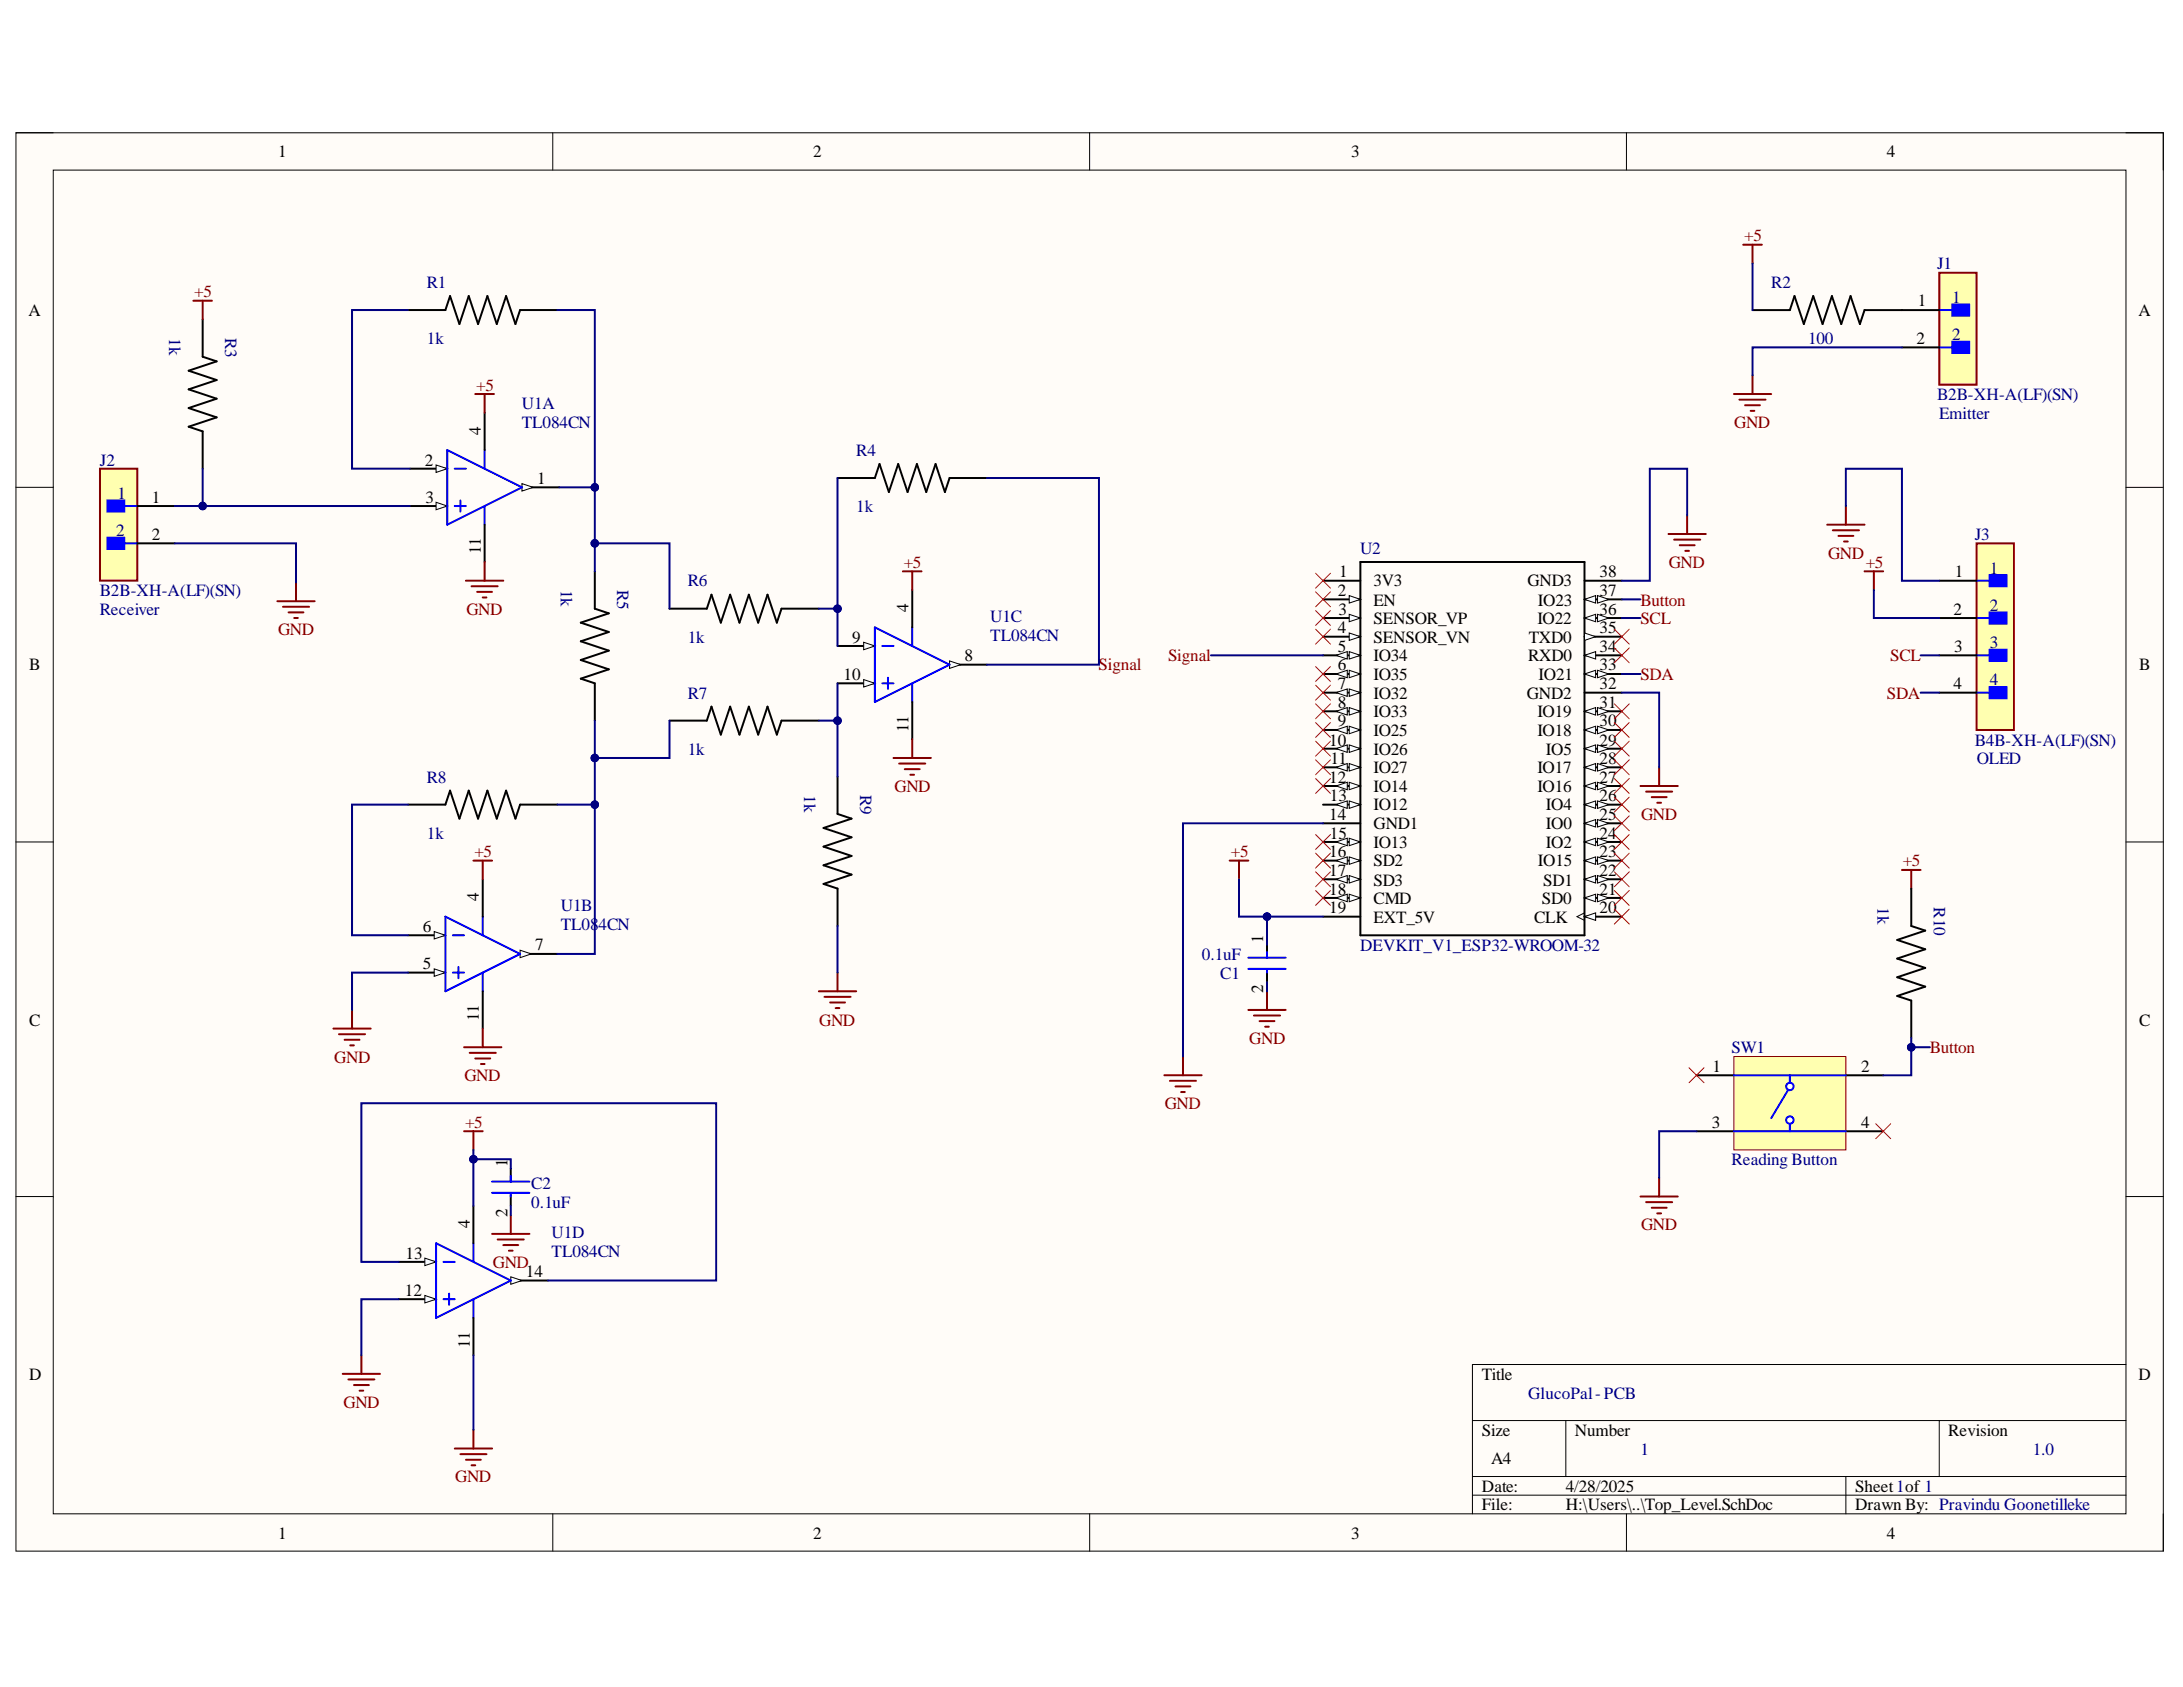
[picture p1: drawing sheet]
<svg xmlns="http://www.w3.org/2000/svg" width="279mm" height="216mm" viewBox="0 0 279 216" stroke-linecap="round" stroke-linejoin="round" font-family="sans-serif">
<defs><g id="words">
<g font-size="2.2">
<text x="35.6" y="20.1">1</text>
<text x="104.1" y="20.1">2</text>
<text x="172.9" y="20.1">3</text>
<text x="241.5" y="20.1">4</text>
<text x="3.6" y="40.4">A</text>
<text x="245.5" y="39.2">1</text>
<text x="273.7" y="40.4">A</text>
<text x="245.3" y="44">2</text>
<text x="54.4" y="59.6">2</text>
<text x="61.6" y="55.7" transform="rotate(-90 61.6 55.7)">4</text>
<text x="19.4" y="64.3">1</text>
<text x="54.5" y="64.3">3</text>
<text x="68.7" y="62">1</text>
<text x="19.4" y="69.1">2</text>
<text x="61.6" y="70.9" transform="rotate(-90 61.6 70.9)">11</text>
<text x="171.2" y="76.2">2</text>
<text x="171.4" y="73.9">1</text>
<text x="175.8" y="77.5">EN</text>
<text x="175.8" y="75">3V3</text>
<text x="195.5" y="75">GND3</text>
<text x="196.8" y="77.5">IO23</text>
<text x="204.7" y="76.2">37</text>
<text x="204.7" y="73.9">38</text>
<text x="250.2" y="73.9">1</text>
<text x="109.1" y="82.2">9</text>
<text x="116.3" y="78.3" transform="rotate(-90 116.3 78.3)">4</text>
<text x="171.2" y="83.4">5</text>
<text x="171.2" y="81">4</text>
<text x="171.3" y="78.7">3</text>
<text x="175.8" y="82.2">SENSOR_VN</text>
<text x="175.8" y="79.9">SENSOR_VP</text>
<text x="195.7" y="82.2">TXD0</text>
<text x="196.8" y="79.9">IO22</text>
<text x="204.7" y="83.4">34</text>
<text x="204.7" y="81">35</text>
<text x="204.7" y="78.7">36</text>
<text x="250" y="78.7">2</text>
<text x="250.1" y="83.4">3</text>
<text x="3.7" y="85.8">B</text>
<text x="108" y="87">10</text>
<text x="123.5" y="84.6">8</text>
<text x="171.2" y="88.2">7</text>
<text x="171.2" y="85.8">6</text>
<text x="175.8" y="89.4">IO32</text>
<text x="175.8" y="87">IO35</text>
<text x="175.8" y="84.6">IO34</text>
<text x="195.4" y="89.4">GND2</text>
<text x="195.6" y="84.6">RXD0</text>
<text x="196.9" y="87">IO21</text>
<text x="204.7" y="88.2">32</text>
<text x="204.7" y="85.8">33</text>
<text x="250" y="88.2">4</text>
<text x="273.8" y="85.8">B</text>
<text x="116.3" y="93.6" transform="rotate(-90 116.3 93.6)">11</text>
<text x="170.1" y="95.4">10</text>
<text x="171.2" y="93">9</text>
<text x="171.2" y="90.6">8</text>
<text x="175.8" y="94.1">IO25</text>
<text x="175.8" y="91.8">IO33</text>
<text x="196.8" y="94.1">IO18</text>
<text x="196.8" y="91.8">IO19</text>
<text x="204.7" y="95.4">29</text>
<text x="204.7" y="93">30</text>
<text x="204.7" y="90.6">31</text>
<text x="170.1" y="100.1">12</text>
<text x="170.3" y="97.8">11</text>
<text x="175.8" y="101.3">IO14</text>
<text x="175.8" y="99">IO27</text>
<text x="175.8" y="96.6">IO26</text>
<text x="196.8" y="101.3">IO16</text>
<text x="196.8" y="99">IO17</text>
<text x="197.9" y="96.6">IO5</text>
<text x="204.7" y="100.1">27</text>
<text x="204.7" y="97.8">28</text>
<text x="170.1" y="105">14</text>
<text x="170.2" y="107.3">15</text>
<text x="170.2" y="102.5">13</text>
<text x="175.8" y="106.1">GND1</text>
<text x="175.8" y="103.7">IO12</text>
<text x="197.9" y="106.1">IO0</text>
<text x="197.9" y="103.7">IO4</text>
<text x="204.7" y="107.3">24</text>
<text x="204.7" y="105">25</text>
<text x="204.7" y="102.5">26</text>
<text x="170.1" y="112.1">17</text>
<text x="170.1" y="109.7">16</text>
<text x="175.8" y="113.3">SD3</text>
<text x="175.8" y="110.9">SD2</text>
<text x="175.8" y="108.5">IO13</text>
<text x="196.8" y="110.9">IO15</text>
<text x="197.5" y="113.3">SD1</text>
<text x="197.9" y="108.5">IO2</text>
<text x="204.7" y="112.1">22</text>
<text x="204.7" y="109.7">23</text>
<text x="54.1" y="119.2">6</text>
<text x="61.3" y="115.4" transform="rotate(-90 61.3 115.4)">4</text>
<text x="170.1" y="116.9">19</text>
<text x="170.1" y="114.5">18</text>
<text x="175.8" y="118.1">EXT_5V</text>
<text x="175.8" y="115.7">CMD</text>
<text x="196.3" y="118.1">CLK</text>
<text x="197.4" y="115.7">SD0</text>
<text x="204.7" y="116.9">20</text>
<text x="204.7" y="114.5">21</text>
<text x="54.1" y="124.1">5</text>
<text x="68.5" y="121.6">7</text>
<text x="161.7" y="120.7" transform="rotate(-90 161.7 120.7)">1</text>
<text x="3.7" y="131.2">C</text>
<text x="61.3" y="130.7" transform="rotate(-90 61.3 130.7)">11</text>
<text x="161.7" y="127.1" transform="rotate(-90 161.7 127.1)">2</text>
<text x="273.8" y="131.2">C</text>
<text x="219.2" y="137.2">1</text>
<text x="238.2" y="137.2">2</text>
<text x="64.9" y="149.3" transform="rotate(-90 64.9 149.3)">1</text>
<text x="219.1" y="144.3">3</text>
<text x="238.2" y="144.3">4</text>
<text x="64.9" y="155.8" transform="rotate(-90 64.9 155.8)">2</text>
<text x="51.9" y="161.1">13</text>
<text x="60.1" y="157.2" transform="rotate(-90 60.1 157.2)">4</text>
<text x="51.8" y="165.8">12</text>
<text x="67.3" y="163.4">14</text>
<text x="60.1" y="172.5" transform="rotate(-90 60.1 172.5)">11</text>
<text x="3.7" y="176.6">D</text>
<text x="189.7" y="176.6">Title</text>
<text x="273.7" y="176.6">D</text>
<text x="189.7" y="183.7">Size</text>
<text x="201.6" y="183.7">Number</text>
<text x="249.4" y="183.7">Revision</text>
<text x="189.7" y="190.9">Date:</text>
<text x="190.8" y="187.4">A4</text>
<text x="200.4" y="190.9">4/28/2025</text>
<text x="237.4" y="190.9">Sheet1of 1</text>
<text x="35.6" y="196.9">1</text>
<text x="104.1" y="196.9">2</text>
<text x="172.9" y="196.9">3</text>
<text x="189.7" y="193.3">File:</text>
<text x="200.4" y="193.3">H:\Users\..\Top_Level.SchDoc</text>
<text x="237.4" y="193.3">Drawn By: Pravindu Goonetilleke</text>
<text x="241.5" y="196.9">4</text>
</g>
<g font-size="2.2" fill="#800000">
<text x="223.2" y="30.9">+5</text>
<text x="24.9" y="38">+5</text>
<text x="61" y="50">+5</text>
<text x="222" y="54.8">GND</text>
<text x="234" y="71.5">GND</text>
<text x="115.7" y="72.7">+5</text>
<text x="210" y="77.5">Button</text>
<text x="213.6" y="72.7">GND</text>
<text x="238.8" y="72.7">+5</text>
<text x="35.6" y="81.3">GND</text>
<text x="59.7" y="78.7">GND</text>
<text x="210" y="79.9">SCL</text>
<text x="140.6" y="85.8">Signal</text>
<text x="149.5" y="84.6">Signal</text>
<text x="210" y="87">SDA</text>
<text x="241.5" y="89.4">SDA</text>
<text x="241.9" y="84.6">SCL</text>
<text x="114.5" y="101.3">GND</text>
<text x="210" y="105">GND</text>
<text x="60.7" y="109.7">+5</text>
<text x="157.5" y="109.7">+5</text>
<text x="243.5" y="110.9">+5</text>
<text x="104.8" y="131.2">GND</text>
<text x="42.8" y="136">GND</text>
<text x="159.9" y="133.6">GND</text>
<text x="247" y="134.8">Button</text>
<text x="59.4" y="138.3">GND</text>
<text x="149.1" y="142">GND</text>
<text x="59.5" y="144.3">+5</text>
<text x="210" y="157.4">GND</text>
<text x="63.1" y="162.3">GND</text>
<text x="44" y="180.2">GND</text>
<text x="58.3" y="189.7">GND</text>
</g>
<g font-size="2.2" fill="#000080">
<text x="247.9" y="34.5">J1</text>
<text x="54.6" y="36.9">R1</text>
<text x="226.7" y="36.9">R2</text>
<text x="249.9" y="38.8">1</text>
<text x="21.6" y="43.3" transform="rotate(90 21.6 43.3)">1k</text>
<text x="28.8" y="43.3" transform="rotate(90 28.8 43.3)">R3</text>
<text x="54.6" y="44">1k</text>
<text x="231.4" y="44">100</text>
<text x="249.9" y="43.5">2</text>
<text x="66.8" y="52.4">U1A</text>
<text x="247.9" y="51.2">B2B-XH-A(LF)(SN)</text>
<text x="248.2" y="53.6">Emitter</text>
<text x="12.8" y="59.6">J2</text>
<text x="66.8" y="54.8">TL084CN</text>
<text x="109.6" y="58.3">R4</text>
<text x="15.1" y="63.8">1</text>
<text x="109.6" y="65.5">1k</text>
<text x="14.9" y="68.6">2</text>
<text x="174.1" y="70.9">U2</text>
<text x="252.7" y="69.1">J3</text>
<text x="12.8" y="76.2">B2B-XH-A(LF)(SN)</text>
<text x="71.8" y="75.5" transform="rotate(90 71.8 75.5)">1k</text>
<text x="79" y="75.5" transform="rotate(90 79 75.5)">R5</text>
<text x="88" y="75">R6</text>
<text x="254.7" y="73.4">1</text>
<text x="12.8" y="78.7">Receiver</text>
<text x="88" y="82.2">1k</text>
<text x="126.7" y="79.6">U1C</text>
<text x="126.7" y="82">TL084CN</text>
<text x="254.7" y="78.2">2</text>
<text x="254.7" y="83">3</text>
<text x="88" y="89.4">R7</text>
<text x="254.7" y="87.7">4</text>
<text x="252.7" y="95.4">B4B-XH-A(LF)(SN)</text>
<text x="54.6" y="100.1">R8</text>
<text x="88" y="96.6">1k</text>
<text x="102.9" y="101.8" transform="rotate(90 102.9 101.8)">1k</text>
<text x="110.1" y="101.8" transform="rotate(90 110.1 101.8)">R9</text>
<text x="253" y="97.8">OLED</text>
<text x="54.6" y="107.3">1k</text>
<text x="71.8" y="116.6">U1B</text>
<text x="71.8" y="119">TL084CN</text>
<text x="240.3" y="116.1" transform="rotate(90 240.3 116.1)">1k</text>
<text x="247.5" y="116.1" transform="rotate(90 247.5 116.1)">R10</text>
<text x="153.8" y="122.9">0.1uF</text>
<text x="156.2" y="125.2">C1</text>
<text x="174.1" y="121.7">DEVKIT_V1_ESP32-WROOM-32</text>
<text x="221.6" y="134.8">SW1</text>
<text x="221.6" y="149.1">Reading Button</text>
<text x="68" y="152.2">C2</text>
<text x="68" y="154.6">0.1uF</text>
<text x="70.6" y="158.5">U1D</text>
<text x="70.6" y="160.8">TL084CN</text>
<text x="195.6" y="179">GlucoPal-PCB</text>
<text x="210" y="186.2">1</text>
<text x="260.2" y="186.2">1.0</text>
</g>
</g></defs>
<path d="M2 17h274.9v181.5h-274.9z" fill-rule="evenodd" fill="#fffcf8"/>
<path d="M2 17h274.9v181.5h-274.9z" fill="none" stroke="#000" stroke-width=".13"/>
<path d="M6.8 21.8h265.3v171.9h-265.3z" fill-rule="evenodd" fill="#fffcf8"/>
<g fill="none" stroke="#000" stroke-width=".13">
<path d="M2 17h4.8M70.7 17v4.8M139.5 17v4.8M208.2 17v4.8M272.1 17h4.8v4.8M6.8 21.8h265.3v171.9h-265.3zM2 62.4h4.8M272.1 62.4h4.8M2 107.8h4.8M272.1 107.8h4.8M2 153.1h4.8M272.1 153.1h4.8"/>
<path d="M272.1 174.6h-83.6v19.1M70.8 193.7v4.8M139.5 193.7v4.8M188.5 181.8h83.6M188.5 189h83.6M188.5 191.4h83.6M200.4 181.8v7.2M208.2 193.7v4.8M236.3 189v4.7M248.2 181.8v7.2M276.9 193.7v4.8"/>
</g>
<path d="M212.4 98.2v2.4M157.4 110.1h2.4M158.6 110.1v2.4M210 100.6h4.7M210.7 101.3h3.3M211.4 102h1.9M212.1 102.7h.5" fill="none" stroke="#800000" stroke-width=".25"/>
<path d="M66.8 62.4h4.8" fill="none" stroke="#000" stroke-width=".25"/>
<path d="M66.8 61.9l1.4 .5-1.4 .4z" fill="#f8fcff"/>
<path d="M66.8 61.9l1.4 .5-1.4 .4z" fill="none" stroke="#000" stroke-width=".13"/>
<path d="M52.5 64.8h4.7" fill="none" stroke="#000" stroke-width=".25"/>
<path d="M55.8 64.3l1.4 .5-1.4 .4z" fill="#f8fcff"/>
<path d="M55.8 64.3l1.4 .5-1.4 .4z" fill="none" stroke="#000" stroke-width=".13"/>
<path d="M52.5 60h4.7" fill="none" stroke="#000" stroke-width=".25"/>
<path d="M55.8 59.5l1.4 .5-1.4 .5z" fill="#f8fcff"/>
<path d="M55.8 59.5l1.4 .5-1.4 .5z" fill="none" stroke="#000" stroke-width=".13"/>
<path d="M57.2 57.6l9.6 4.8-9.6 4.7zM58.2 60h1.4M62 57.6v2.4M58.2 64.8h1.4M58.9 64v1.5M62 64.8v2.3" fill="none" stroke="#00f" stroke-width=".25"/>
<path d="M62 52.8v4.8M62 67.1v4.8M66.6 122.1h4.7" fill="none" stroke="#000" stroke-width=".25"/>
<path d="M66.6 121.6l1.4 .5-1.4 .5z" fill="#f8fcff"/>
<path d="M66.6 121.6l1.4 .5-1.4 .5z" fill="none" stroke="#000" stroke-width=".13"/>
<path d="M52.2 124.5h4.8" fill="none" stroke="#000" stroke-width=".25"/>
<path d="M55.6 124l1.4 .5-1.4 .5z" fill="#f8fcff"/>
<path d="M55.6 124l1.4 .5-1.4 .5z" fill="none" stroke="#000" stroke-width=".13"/>
<path d="M52.2 119.7h4.8" fill="none" stroke="#000" stroke-width=".25"/>
<path d="M55.6 119.2l1.4 .5-1.4 .5z" fill="#f8fcff"/>
<path d="M55.6 119.2l1.4 .5-1.4 .5z" fill="none" stroke="#000" stroke-width=".13"/>
<path d="M57 117.3l9.6 4.8-9.6 4.8zM58 119.7h1.4M61.8 117.3v2.4M58 124.5h1.4M58.7 123.8v1.4M61.8 124.5v2.4" fill="none" stroke="#00f" stroke-width=".25"/>
<path d="M121.5 85.1h4.8M61.8 112.5v4.8M61.8 126.9v4.7" fill="none" stroke="#000" stroke-width=".25"/>
<path d="M121.5 84.6l1.5 .5-1.5 .4z" fill="#f8fcff"/>
<path d="M121.5 84.6l1.5 .5-1.5 .4z" fill="none" stroke="#000" stroke-width=".13"/>
<path d="M107.2 87.5h4.8" fill="none" stroke="#000" stroke-width=".25"/>
<path d="M110.5 87l1.5 .5-1.5 .4z" fill="#f8fcff"/>
<path d="M110.5 87l1.5 .5-1.5 .4z" fill="none" stroke="#000" stroke-width=".13"/>
<path d="M107.2 82.7h4.8" fill="none" stroke="#000" stroke-width=".25"/>
<path d="M110.5 82.2l1.5 .5-1.5 .5z" fill="#f8fcff"/>
<path d="M110.5 82.2l1.5 .5-1.5 .5z" fill="none" stroke="#000" stroke-width=".13"/>
<path d="M112 80.3l9.5 4.8-9.5 4.7zM112.9 82.7h1.5M112.9 87.5h1.5M113.6 86.7v1.5M116.8 80.3v2.4M116.8 87.5v2.3" fill="none" stroke="#00f" stroke-width=".25"/>
<path d="M116.8 75.5v4.8M116.8 89.8v4.8M65.4 163.9h4.7" fill="none" stroke="#000" stroke-width=".25"/>
<path d="M65.4 163.4l1.4 .5-1.4 .5z" fill="#f8fcff"/>
<path d="M65.4 163.4l1.4 .5-1.4 .5z" fill="none" stroke="#000" stroke-width=".13"/>
<path d="M51 166.3h4.8" fill="none" stroke="#000" stroke-width=".25"/>
<path d="M54.4 165.8l1.4 .5-1.4 .4z" fill="#f8fcff"/>
<path d="M54.4 165.8l1.4 .5-1.4 .4z" fill="none" stroke="#000" stroke-width=".13"/>
<path d="M51 161.5h4.8" fill="none" stroke="#000" stroke-width=".25"/>
<path d="M54.4 161l1.4 .5-1.4 .5z" fill="#f8fcff"/>
<path d="M54.4 161l1.4 .5-1.4 .5z" fill="none" stroke="#000" stroke-width=".13"/>
<path d="M55.8 159.1l9.6 4.8-9.6 4.8zM60.6 159.1v2.4M56.8 161.5h1.4M56.8 166.3h1.4M57.5 165.6v1.4M60.6 166.3v2.4" fill="none" stroke="#00f" stroke-width=".25"/>
<path d="M52.2 39.7h4.8l.6-1.8 1.2 3.6 1.2-3.6 1.2 3.6 1.2-3.6 1.2 3.6 1.2-3.6 1.2 3.6 .6-1.8h4.7M60.6 154.3v4.8M60.6 168.7v4.7" fill="none" stroke="#000" stroke-width=".25"/>
<g fill="none" stroke="#800000" stroke-width=".25">
<path d="M60.8 50.4h2.4M62 50.4v2.4M59.6 74.3h4.8M60.4 75h3.3M61.1 75.7h1.9M61.8 76.5h.5M62 71.9v2.4M115.6 73.1h2.4M116.8 73.1v2.4M114.4 97h4.7M115.1 97.7h3.3M115.8 98.4h1.9"/>
<path d="M116.5 99.2h.5M116.8 94.6v2.4M60.6 110.1h2.4M61.8 110.1v2.4M42.7 131.6h4.7M43.4 132.4h3.3M44.1 133.1h1.9M44.8 133.8h.5M45.1 129.2v2.4M59.4 134h4.8M60.1 134.7h3.4M60.8 135.5h1.9"/>
<path d="M61.5 136.2h.5M61.8 131.6v2.4M104.8 126.9h4.8M105.5 127.6h3.4M106.2 128.3h2M107 129h.4M107.2 124.5v2.4M59.4 144.8h2.4M60.6 144.8v2.4M43.9 175.8h4.7M44.6 176.5h3.3M45.3 177.3h1.9"/>
<path d="M46 178h.5M46.3 173.4v2.4M58.2 185.4h4.8M58.9 186.1h3.4M59.6 186.8h1.9M60.4 187.5h.4M60.6 183v2.4"/>
</g>
<path d="M12.8 60h4.8v14.3h-4.8z" fill-rule="evenodd" fill="#ffffb0"/>
<path d="M12.8 60h4.8v14.3h-4.8z" fill="none" stroke="#800000" stroke-width=".25"/>
<path d="M13.8 64h2.1v1.5h-2.1z" fill-rule="evenodd" fill="#00f"/>
<path d="M13.8 64h2.1v1.5h-2.1zM15.9 64.8h1.7" fill="none" stroke="#00f" stroke-width=".25"/>
<path d="M13.8 68.8h2.1v1.5h-2.1z" fill-rule="evenodd" fill="#00f"/>
<path d="M13.8 68.8h2.1v1.5h-2.1zM15.9 69.5h1.7" fill="none" stroke="#00f" stroke-width=".25"/>
<path d="M17.6 64.8h4.8M17.6 69.5h4.8" fill="none" stroke="#000" stroke-width=".25"/>
<path d="M248.2 34.9h4.8v14.3h-4.8z" fill-rule="evenodd" fill="#ffffb0"/>
<path d="M248.2 34.9h4.8v14.3h-4.8z" fill="none" stroke="#800000" stroke-width=".25"/>
<path d="M249.9 39h2.1v1.4h-2.1z" fill-rule="evenodd" fill="#00f"/>
<path d="M248.2 39.7h1.7M249.9 39h2.1v1.4h-2.1z" fill="none" stroke="#00f" stroke-width=".25"/>
<path d="M249.9 43.7h2.1v1.5h-2.1z" fill-rule="evenodd" fill="#00f"/>
<path d="M248.2 44.5h1.7M249.9 43.7h2.1v1.5h-2.1zM159.8 122.6h4.8M159.8 124h4.8M162.2 121.8v.8M162.2 124.2v.3M63 151.2h4.8M63 152.7h4.8M65.4 150.5v.7M65.4 152.9v.2" fill="none" stroke="#00f" stroke-width=".25"/>
<g fill="none" stroke="#000" stroke-width=".25">
<path d="M224.3 39.7h4.8l.6-1.8 1.2 3.6 1.2-3.6 1.2 3.6 1.2-3.6 1.2 3.6 1.2-3.6 1.1 3.6 .6-1.8h9.6M25.9 40.9v4.8l1.8 .5-3.6 1.2 3.6 1.2-3.6 1.2 3.6 1.2-3.6 1.2 3.6 1.2-3.6 1.2 1.8 .6v4.8M243.4 44.5h4.8M76.1 73.1v4.8l1.8 .6-3.6 1.2 3.6 1.2-3.6 1.2 3.6 1.2-3.6 1.2 3.6 1.2-3.6 1.2 1.8 .6v4.7M85.7 77.9h4.8l.6-1.8 1.2 3.6 1.2-3.6 1.1 3.6 1.2-3.6 1.2 3.6 1.2-3.6 1.2 3.6 .6-1.8h4.8M107.2 61.2h4.8l.6-1.8 1.2 3.6 1.2-3.6 1.2 3.6 1.2-3.6 1.1 3.6 1.2-3.6 1.2 3.6 .6-1.8h4.8M174.1 71.9h28.7v47.8h-28.7zM85.7 92.2h4.8l.6-1.8 1.2 3.6 1.2-3.6 1.1 3.6 1.2-3.6 1.2 3.6 1.2-3.6 1.2 3.6 .6-1.8h4.8M107.2 99.4v4.8l1.8 .6-3.6 1.2 3.6 1.2-3.6 1.2 3.6 1.1-3.6 1.2 3.6 1.2-3.6 1.2 1.8 .6v4.8M52.2 103h4.8l.6-1.8 1.2 3.6 1.2-3.6 1.2 3.6 1.2-3.6 1.2 3.6 1.2-3.6 1.2 3.6 .6-1.8h4.7M202.8 117.3h4.8M162.2 120.9v1.7"/>
<path d="M162.2 124.2v1.5M65.4 149.6v1.6M65.4 152.9v1.4"/>
</g>
<g fill="none" stroke="#800000" stroke-width=".25">
<path d="M24.7 38.5h2.4M25.9 38.5v2.4M223.1 31.3h2.4M224.3 31.3v2.4M221.9 50.4h4.8M222.6 51.1h3.4M223.3 51.9h2M224.1 52.6h.4M224.3 48v2.4M35.5 76.9h4.8M36.2 77.7h3.4M36.9 78.4h1.9"/>
<path d="M37.6 79.1h.5M37.9 74.6v2.3M159.8 129.2h4.8M160.5 130h3.3M161.2 130.7h1.9M161.9 131.4h.5M162.2 126.9v2.3M63 157.9h4.8M63.7 158.6h3.3M64.4 159.3h1.9M65.4 155.5v2.4M65.1 160.1h.5"/>
</g>
<path d="M202.8 117.3l1.4-.5v1z" fill="#f8fcff"/>
<path d="M202.8 117.3l1.4-.5v1zM202.8 116.8l-1 .5 1 .5" fill="none" stroke="#000" stroke-width=".13"/>
<path d="M202.8 114.9h4.8" fill="none" stroke="#000" stroke-width=".25"/>
<path d="M202.8 114.9l1.4-.5v1z" fill="#f8fcff"/>
<path d="M202.8 114.9l1.4-.5v1z" fill="none" stroke="#000" stroke-width=".13"/>
<path d="M204.5 114.4l1.4 .5-1.4 .5z" fill="#f8fcff"/>
<path d="M204.5 114.4l1.4 .5-1.4 .5z" fill="none" stroke="#000" stroke-width=".13"/>
<path d="M202.8 112.5h4.8" fill="none" stroke="#000" stroke-width=".25"/>
<path d="M202.8 112.5l1.4-.4v.9z" fill="#f8fcff"/>
<path d="M202.8 112.5l1.4-.4v.9z" fill="none" stroke="#000" stroke-width=".13"/>
<path d="M204.5 112.1l1.4 .4-1.4 .5z" fill="#f8fcff"/>
<path d="M204.5 112.1l1.4 .4-1.4 .5z" fill="none" stroke="#000" stroke-width=".13"/>
<path d="M202.8 110.1h4.8" fill="none" stroke="#000" stroke-width=".25"/>
<path d="M202.8 110.1l1.4-.4v.9z" fill="#f8fcff"/>
<path d="M202.8 110.1l1.4-.4v.9z" fill="none" stroke="#000" stroke-width=".13"/>
<path d="M204.5 109.7l1.4 .4-1.4 .5z" fill="#f8fcff"/>
<path d="M204.5 109.7l1.4 .4-1.4 .5z" fill="none" stroke="#000" stroke-width=".13"/>
<path d="M202.8 107.8h4.8" fill="none" stroke="#000" stroke-width=".25"/>
<path d="M202.8 107.8l1.4-.5v.9z" fill="#f8fcff"/>
<path d="M202.8 107.8l1.4-.5v.9z" fill="none" stroke="#000" stroke-width=".13"/>
<path d="M204.5 107.3l1.4 .5-1.4 .4z" fill="#f8fcff"/>
<path d="M204.5 107.3l1.4 .5-1.4 .4z" fill="none" stroke="#000" stroke-width=".13"/>
<path d="M202.8 105.4h4.8" fill="none" stroke="#000" stroke-width=".25"/>
<path d="M202.8 105.4l1.4-.5v.9z" fill="#f8fcff"/>
<path d="M202.8 105.4l1.4-.5v.9z" fill="none" stroke="#000" stroke-width=".13"/>
<path d="M204.5 104.9l1.4 .5-1.4 .4z" fill="#f8fcff"/>
<path d="M204.5 104.9l1.4 .5-1.4 .4z" fill="none" stroke="#000" stroke-width=".13"/>
<path d="M202.8 103h4.8" fill="none" stroke="#000" stroke-width=".25"/>
<path d="M202.8 103l1.4-.5v1z" fill="#f8fcff"/>
<path d="M202.8 103l1.4-.5v1z" fill="none" stroke="#000" stroke-width=".13"/>
<path d="M204.5 102.5l1.4 .5-1.4 .5z" fill="#f8fcff"/>
<path d="M204.5 102.5l1.4 .5-1.4 .5z" fill="none" stroke="#000" stroke-width=".13"/>
<path d="M202.8 100.6h4.8" fill="none" stroke="#000" stroke-width=".25"/>
<path d="M202.8 100.6l1.4-.5v1z" fill="#f8fcff"/>
<path d="M202.8 100.6l1.4-.5v1z" fill="none" stroke="#000" stroke-width=".13"/>
<path d="M204.5 100.1l1.4 .5-1.4 .5z" fill="#f8fcff"/>
<path d="M204.5 100.1l1.4 .5-1.4 .5z" fill="none" stroke="#000" stroke-width=".13"/>
<path d="M202.8 98.2h4.8" fill="none" stroke="#000" stroke-width=".25"/>
<path d="M202.8 98.2l1.4-.5v1z" fill="#f8fcff"/>
<path d="M202.8 98.2l1.4-.5v1z" fill="none" stroke="#000" stroke-width=".13"/>
<path d="M204.5 97.7l1.4 .5-1.4 .5z" fill="#f8fcff"/>
<path d="M204.5 97.7l1.4 .5-1.4 .5z" fill="none" stroke="#000" stroke-width=".13"/>
<path d="M202.8 95.8h4.8" fill="none" stroke="#000" stroke-width=".25"/>
<path d="M202.8 95.8l1.4-.5v1z" fill="#f8fcff"/>
<path d="M202.8 95.8l1.4-.5v1z" fill="none" stroke="#000" stroke-width=".13"/>
<path d="M204.5 95.3l1.4 .5-1.4 .5z" fill="#f8fcff"/>
<path d="M204.5 95.3l1.4 .5-1.4 .5z" fill="none" stroke="#000" stroke-width=".13"/>
<path d="M202.8 93.4h4.8" fill="none" stroke="#000" stroke-width=".25"/>
<path d="M202.8 93.4l1.4-.5v1z" fill="#f8fcff"/>
<path d="M202.8 93.4l1.4-.5v1z" fill="none" stroke="#000" stroke-width=".13"/>
<path d="M204.5 92.9l1.4 .5-1.4 .5z" fill="#f8fcff"/>
<path d="M204.5 92.9l1.4 .5-1.4 .5z" fill="none" stroke="#000" stroke-width=".13"/>
<path d="M202.8 91h4.8" fill="none" stroke="#000" stroke-width=".25"/>
<path d="M202.8 91l1.4-.4v.9z" fill="#f8fcff"/>
<path d="M202.8 91l1.4-.4v.9z" fill="none" stroke="#000" stroke-width=".13"/>
<path d="M204.5 90.6l1.4 .4-1.4 .5z" fill="#f8fcff"/>
<path d="M204.5 90.6l1.4 .4-1.4 .5z" fill="none" stroke="#000" stroke-width=".13"/>
<path d="M202.8 88.6h4.8M202.8 86.3h4.8" fill="none" stroke="#000" stroke-width=".25"/>
<path d="M202.8 86.3l1.4-.5v.9z" fill="#f8fcff"/>
<path d="M202.8 86.3l1.4-.5v.9z" fill="none" stroke="#000" stroke-width=".13"/>
<path d="M204.5 85.8l1.4 .5-1.4 .4z" fill="#f8fcff"/>
<path d="M204.5 85.8l1.4 .5-1.4 .4z" fill="none" stroke="#000" stroke-width=".13"/>
<path d="M202.8 83.9h4.8" fill="none" stroke="#000" stroke-width=".25"/>
<path d="M202.8 83.9l1.4-.5v.9z" fill="#f8fcff"/>
<path d="M202.8 83.9l1.4-.5v.9z" fill="none" stroke="#000" stroke-width=".13"/>
<path d="M202.8 81.5h4.8" fill="none" stroke="#000" stroke-width=".25"/>
<path d="M202.8 81l1.4 .5-1.4 .5z" fill="#f8fcff"/>
<path d="M202.8 81l1.4 .5-1.4 .5z" fill="none" stroke="#000" stroke-width=".13"/>
<path d="M202.8 79.1h4.8" fill="none" stroke="#000" stroke-width=".25"/>
<path d="M202.8 79.1l1.4-.5v1z" fill="#f8fcff"/>
<path d="M202.8 79.1l1.4-.5v1z" fill="none" stroke="#000" stroke-width=".13"/>
<path d="M204.5 78.6l1.4 .5-1.4 .5z" fill="#f8fcff"/>
<path d="M204.5 78.6l1.4 .5-1.4 .5z" fill="none" stroke="#000" stroke-width=".13"/>
<path d="M202.8 76.7h4.8" fill="none" stroke="#000" stroke-width=".25"/>
<path d="M202.8 76.7l1.4-.5v1z" fill="#f8fcff"/>
<path d="M202.8 76.7l1.4-.5v1z" fill="none" stroke="#000" stroke-width=".13"/>
<path d="M204.5 76.2l1.4 .5-1.4 .5z" fill="#f8fcff"/>
<path d="M204.5 76.2l1.4 .5-1.4 .5z" fill="none" stroke="#000" stroke-width=".13"/>
<path d="M202.8 74.3h4.8M169.3 117.3h4.8M169.3 114.9h4.8" fill="none" stroke="#000" stroke-width=".25"/>
<path d="M172.7 114.4l1.4 .5-1.4 .5z" fill="#f8fcff"/>
<path d="M172.7 114.4l1.4 .5-1.4 .5z" fill="none" stroke="#000" stroke-width=".13"/>
<path d="M171 114.9l1.4-.5v1z" fill="#f8fcff"/>
<path d="M171 114.9l1.4-.5v1z" fill="none" stroke="#000" stroke-width=".13"/>
<path d="M169.3 112.5h4.8" fill="none" stroke="#000" stroke-width=".25"/>
<path d="M172.7 112.1l1.4 .4-1.4 .5z" fill="#f8fcff"/>
<path d="M172.7 112.1l1.4 .4-1.4 .5z" fill="none" stroke="#000" stroke-width=".13"/>
<path d="M171 112.5l1.4-.4v.9z" fill="#f8fcff"/>
<path d="M171 112.5l1.4-.4v.9z" fill="none" stroke="#000" stroke-width=".13"/>
<path d="M169.3 110.1h4.8" fill="none" stroke="#000" stroke-width=".25"/>
<path d="M172.7 109.7l1.4 .4-1.4 .5z" fill="#f8fcff"/>
<path d="M172.7 109.7l1.4 .4-1.4 .5z" fill="none" stroke="#000" stroke-width=".13"/>
<path d="M171 110.1l1.4-.4v.9z" fill="#f8fcff"/>
<path d="M171 110.1l1.4-.4v.9z" fill="none" stroke="#000" stroke-width=".13"/>
<path d="M169.3 107.8h4.8" fill="none" stroke="#000" stroke-width=".25"/>
<path d="M172.7 107.3l1.4 .5-1.4 .4z" fill="#f8fcff"/>
<path d="M172.7 107.3l1.4 .5-1.4 .4z" fill="none" stroke="#000" stroke-width=".13"/>
<path d="M171 107.8l1.4-.5v.9z" fill="#f8fcff"/>
<path d="M171 107.8l1.4-.5v.9z" fill="none" stroke="#000" stroke-width=".13"/>
<path d="M169.3 105.4h4.8M169.3 103h4.8" fill="none" stroke="#000" stroke-width=".25"/>
<path d="M172.7 102.5l1.4 .5-1.4 .5z" fill="#f8fcff"/>
<path d="M172.7 102.5l1.4 .5-1.4 .5z" fill="none" stroke="#000" stroke-width=".13"/>
<path d="M171 103l1.4-.5v1z" fill="#f8fcff"/>
<path d="M171 103l1.4-.5v1z" fill="none" stroke="#000" stroke-width=".13"/>
<path d="M169.3 100.6h4.8" fill="none" stroke="#000" stroke-width=".25"/>
<path d="M172.7 100.1l1.4 .5-1.4 .5z" fill="#f8fcff"/>
<path d="M172.7 100.1l1.4 .5-1.4 .5z" fill="none" stroke="#000" stroke-width=".13"/>
<path d="M171 100.6l1.4-.5v1z" fill="#f8fcff"/>
<path d="M171 100.6l1.4-.5v1z" fill="none" stroke="#000" stroke-width=".13"/>
<path d="M169.3 98.2h4.8" fill="none" stroke="#000" stroke-width=".25"/>
<path d="M172.7 97.7l1.4 .5-1.4 .5z" fill="#f8fcff"/>
<path d="M172.7 97.7l1.4 .5-1.4 .5z" fill="none" stroke="#000" stroke-width=".13"/>
<path d="M171 98.2l1.4-.5v1z" fill="#f8fcff"/>
<path d="M171 98.2l1.4-.5v1z" fill="none" stroke="#000" stroke-width=".13"/>
<path d="M169.3 95.8h4.8" fill="none" stroke="#000" stroke-width=".25"/>
<path d="M172.7 95.3l1.4 .5-1.4 .5z" fill="#f8fcff"/>
<path d="M172.7 95.3l1.4 .5-1.4 .5z" fill="none" stroke="#000" stroke-width=".13"/>
<path d="M171 95.8l1.4-.5v1z" fill="#f8fcff"/>
<path d="M171 95.8l1.4-.5v1z" fill="none" stroke="#000" stroke-width=".13"/>
<path d="M169.3 93.4h4.8" fill="none" stroke="#000" stroke-width=".25"/>
<path d="M172.7 92.9l1.4 .5-1.4 .5z" fill="#f8fcff"/>
<path d="M172.7 92.9l1.4 .5-1.4 .5z" fill="none" stroke="#000" stroke-width=".13"/>
<path d="M171 93.4l1.4-.5v1z" fill="#f8fcff"/>
<path d="M171 93.4l1.4-.5v1z" fill="none" stroke="#000" stroke-width=".13"/>
<path d="M169.3 91h4.8" fill="none" stroke="#000" stroke-width=".25"/>
<path d="M172.7 90.6l1.4 .4-1.4 .5z" fill="#f8fcff"/>
<path d="M172.7 90.6l1.4 .4-1.4 .5z" fill="none" stroke="#000" stroke-width=".13"/>
<path d="M171 91l1.4-.4v.9z" fill="#f8fcff"/>
<path d="M171 91l1.4-.4v.9z" fill="none" stroke="#000" stroke-width=".13"/>
<path d="M169.3 88.6h4.8" fill="none" stroke="#000" stroke-width=".25"/>
<path d="M172.7 88.2l1.4 .4-1.4 .5z" fill="#f8fcff"/>
<path d="M172.7 88.2l1.4 .4-1.4 .5z" fill="none" stroke="#000" stroke-width=".13"/>
<path d="M171 88.6l1.4-.4v.9z" fill="#f8fcff"/>
<path d="M171 88.6l1.4-.4v.9z" fill="none" stroke="#000" stroke-width=".13"/>
<path d="M169.3 86.3h4.8" fill="none" stroke="#000" stroke-width=".25"/>
<path d="M172.7 85.8l1.4 .5-1.4 .4z" fill="#f8fcff"/>
<path d="M172.7 85.8l1.4 .5-1.4 .4z" fill="none" stroke="#000" stroke-width=".13"/>
<path d="M171 86.3l1.4-.5v.9z" fill="#f8fcff"/>
<path d="M171 86.3l1.4-.5v.9z" fill="none" stroke="#000" stroke-width=".13"/>
<path d="M169.3 83.9h4.8" fill="none" stroke="#000" stroke-width=".25"/>
<path d="M172.7 83.4l1.4 .5-1.4 .4z" fill="#f8fcff"/>
<path d="M172.7 83.4l1.4 .5-1.4 .4z" fill="none" stroke="#000" stroke-width=".13"/>
<path d="M171 83.9l1.4-.5v.9z" fill="#f8fcff"/>
<path d="M171 83.9l1.4-.5v.9z" fill="none" stroke="#000" stroke-width=".13"/>
<path d="M169.3 81.5h4.8" fill="none" stroke="#000" stroke-width=".25"/>
<path d="M172.7 81l1.4 .5-1.4 .5z" fill="#f8fcff"/>
<path d="M172.7 81l1.4 .5-1.4 .5z" fill="none" stroke="#000" stroke-width=".13"/>
<path d="M169.3 79.1h4.8" fill="none" stroke="#000" stroke-width=".25"/>
<path d="M172.7 78.6l1.4 .5-1.4 .5z" fill="#f8fcff"/>
<path d="M172.7 78.6l1.4 .5-1.4 .5z" fill="none" stroke="#000" stroke-width=".13"/>
<path d="M169.3 76.7h4.8" fill="none" stroke="#000" stroke-width=".25"/>
<path d="M172.7 76.2l1.4 .5-1.4 .5z" fill="#f8fcff"/>
<path d="M172.7 76.2l1.4 .5-1.4 .5z" fill="none" stroke="#000" stroke-width=".13"/>
<path d="M169.3 74.3h4.8" fill="none" stroke="#000" stroke-width=".25"/>
<g fill="none" stroke="#f00" stroke-width=".13">
<path d="M168.4 75.7l1.9 2M168.4 78.1l1.9 1.9M168.4 73.4l1.9 1.9M170.3 75.7l-1.9 2M170.3 78.1l-1.9 1.9M170.3 73.4l-1.9 1.9M168.4 80.5l1.9 1.9M168.4 85.3l1.9 1.9M168.4 87.7l1.9 1.9M168.4 90.1l1.9 1.9M168.4 92.5l1.9 1.9M168.4 94.9l1.9 1.9"/>
<path d="M168.4 97.2l1.9 2M168.4 99.6l1.9 1.9M170.3 80.5l-1.9 1.9M170.3 85.3l-1.9 1.9M170.3 87.7l-1.9 1.9M170.3 90.1l-1.9 1.9M170.3 92.5l-1.9 1.9M170.3 94.9l-1.9 1.9M170.3 97.2l-1.9 2M170.3 99.6l-1.9 1.9M206.6 99.6l1.9 1.9M206.6 97.2l1.9 2"/>
<path d="M206.6 94.9l1.9 1.9M206.6 92.5l1.9 1.9M206.6 90.1l1.9 1.9M206.6 82.9l1.9 1.9M206.6 80.5l1.9 1.9M208.5 99.6l-1.9 1.9M208.5 97.2l-1.9 2M208.5 94.9l-1.9 1.9M208.5 92.5l-1.9 1.9M208.5 90.1l-1.9 1.9M208.5 82.9l-1.9 1.9M208.5 80.5l-1.9 1.9"/>
<path d="M168.4 106.8l1.9 1.9M168.4 109.2l1.9 1.9M168.4 111.6l1.9 1.9M168.4 114l1.9 1.9M170.3 106.8l-1.9 1.9M170.3 109.2l-1.9 1.9M170.3 111.6l-1.9 1.9M170.3 114l-1.9 1.9M206.6 116.4l1.9 1.9M206.6 114l1.9 1.9M206.6 111.6l1.9 1.9M206.6 109.2l1.9 1.9"/>
<path d="M206.6 106.8l1.9 1.9M206.6 104.4l1.9 1.9M206.6 102l1.9 1.9M208.5 116.4l-1.9 1.9M208.5 114l-1.9 1.9M208.5 111.6l-1.9 1.9M208.5 109.2l-1.9 1.9M208.5 106.8l-1.9 1.9M208.5 104.4l-1.9 1.9M208.5 102l-1.9 1.9"/>
</g>
<path d="M213.5 68.3h4.8M214.3 69.1h3.3M215 69.8h1.9M215.7 70.5h.5M215.9 66v2.3M149 137.6h4.8M149.7 138.3h3.4M150.5 139h1.9M151.2 139.8h.4M151.4 135.2v2.4" fill="none" stroke="#800000" stroke-width=".25"/>
<path d="M253 69.5h4.8v23.9h-4.8z" fill-rule="evenodd" fill="#ffffb0"/>
<path d="M253 69.5h4.8v23.9h-4.8z" fill="none" stroke="#800000" stroke-width=".25"/>
<path d="M254.7 73.6h2.1v1.4h-2.1z" fill-rule="evenodd" fill="#00f"/>
<path d="M253 74.3h1.7M254.7 73.6h2.1v1.4h-2.1z" fill="none" stroke="#00f" stroke-width=".25"/>
<path d="M254.7 78.4h2.1v1.4h-2.1z" fill-rule="evenodd" fill="#00f"/>
<path d="M253 79.1h1.7M254.7 78.4h2.1v1.4h-2.1z" fill="none" stroke="#00f" stroke-width=".25"/>
<path d="M254.7 83.2h2.1v1.4h-2.1z" fill-rule="evenodd" fill="#00f"/>
<path d="M253 83.9h1.7M254.7 83.2h2.1v1.4h-2.1z" fill="none" stroke="#00f" stroke-width=".25"/>
<path d="M254.7 87.9h2.1v1.5h-2.1z" fill-rule="evenodd" fill="#00f"/>
<path d="M253 88.6h1.7M254.7 87.9h2.1v1.5h-2.1z" fill="none" stroke="#00f" stroke-width=".25"/>
<path d="M248.2 74.3h4.8M248.2 79.1h4.8M248.2 83.9h4.8M248.2 88.6h4.8M217.1 137.6h4.8M236.3 137.6h4.7M217.1 144.8h4.8M236.3 144.8h4.7" fill="none" stroke="#000" stroke-width=".25"/>
<path d="M233.9 67.1h4.7M234.6 67.9h3.3M235.3 68.6h1.9M236 69.3h.5M236.3 64.8v2.3M238.6 73.1h2.4M239.8 73.1v2.4" fill="none" stroke="#800000" stroke-width=".25"/>
<path d="M221.9 135.2h14.4v12h-14.4z" fill-rule="evenodd" fill="#ffffb0"/>
<path d="M221.9 135.2h14.4v12h-14.4z" fill="none" stroke="#800000" stroke-width=".13"/>
<path d="M221.9 137.6h14.4M221.9 144.8h14.4M229.1 143.8v1" fill="none" stroke="#00f" stroke-width=".25"/>
<circle cx="229.1" cy="143.3" r=".48" fill="#fff"/>
<circle cx="229.1" cy="143.3" r=".48" fill="none" stroke="#00f" stroke-width=".25"/>
<circle cx="229.1" cy="139" r=".48" fill="#fff"/>
<g fill="none" stroke="#00f" stroke-width=".25">
<path d="M228.8 139.5l-2.1 3.6M229.1 137.6v1"/>
<circle cx="229.1" cy="139" r=".48"/>
</g>
<path d="M216.2 136.7l1.9 1.9M218.1 136.7l-1.9 1.9M240.1 143.8l1.9 1.9M242 143.8l-1.9 1.9" fill="none" stroke="#f00" stroke-width=".13"/>
<path d="M243.4 111.3h2.4M244.6 111.3v2.4M210 153.1h4.7M210.7 153.9h3.3M211.4 154.6h1.9M212.1 155.3h.5M212.4 150.7v2.4" fill="none" stroke="#800000" stroke-width=".25"/>
<path d="M244.6 113.7v4.8l1.8 .6-3.6 1.2 3.6 1.2-3.6 1.2 3.6 1.2-3.6 1.2 3.6 1.2-3.6 1.2 1.8 .6v4.7" fill="none" stroke="#000" stroke-width=".25"/>
<path d="M52.2 103h-7.1v16.7h7.1M71.3 103h4.8v19.1h-4.8M51 161.5h-4.7v-20.3h45.4v22.7h-21.6M51 166.3h-4.7v7.1" fill="none" stroke="#000080" stroke-width=".25"/>
<circle cx="76.1" cy="103" r=".48" fill="#000080"/>
<circle cx="76.1" cy="103" r=".48" fill="none" stroke="#000080" stroke-width=".13"/>
<path d="M52.2 39.7h-7.1v20.3h7.4M85.7 92.2v4.8h-9.6" fill="none" stroke="#000080" stroke-width=".25"/>
<circle cx="76.1" cy="97" r=".48" fill="#000080"/>
<circle cx="76.1" cy="97" r=".48" fill="none" stroke="#000080" stroke-width=".13"/>
<path d="M107.2 87.5v4.7h-2.4" fill="none" stroke="#000080" stroke-width=".25"/>
<circle cx="107.2" cy="92.2" r=".48" fill="#000080"/>
<circle cx="107.2" cy="92.2" r=".48" fill="none" stroke="#000080" stroke-width=".13"/>
<path d="M126.3 61.2h14.4v23.9h-14.4M107.2 92.2v7.2" fill="none" stroke="#000080" stroke-width=".25"/>
<circle cx="107.2" cy="92.2" r=".48" fill="#000080"/>
<circle cx="107.2" cy="92.2" r=".48" fill="none" stroke="#000080" stroke-width=".13"/>
<path d="M71.6 62.4h4.5M207.6 88.6h4.8v9.6M107.2 118.5v6M52.2 124.5h-7.1v4.7" fill="none" stroke="#000080" stroke-width=".25"/>
<circle cx="76.1" cy="62.4" r=".48" fill="#000080"/>
<circle cx="76.1" cy="62.4" r=".48" fill="none" stroke="#000080" stroke-width=".13"/>
<path d="M224.3 33.7v6M243.4 44.5h-19.1v3.5M22.4 69.5h15.5v5.1M107.2 61.2v21.5" fill="none" stroke="#000080" stroke-width=".25"/>
<circle cx="107.2" cy="77.9" r=".48" fill="#000080"/>
<circle cx="107.2" cy="77.9" r=".48" fill="none" stroke="#000080" stroke-width=".13"/>
<path d="M104.8 77.9h2.4" fill="none" stroke="#000080" stroke-width=".25"/>
<circle cx="107.2" cy="77.9" r=".48" fill="#000080"/>
<circle cx="107.2" cy="77.9" r=".48" fill="none" stroke="#000080" stroke-width=".13"/>
<path d="M25.9 60v4.8h-3.5" fill="none" stroke="#000080" stroke-width=".25"/>
<circle cx="25.9" cy="64.8" r=".48" fill="#000080"/>
<circle cx="25.9" cy="64.8" r=".48" fill="none" stroke="#000080" stroke-width=".13"/>
<path d="M25.9 64.8h26.6" fill="none" stroke="#000080" stroke-width=".25"/>
<circle cx="25.9" cy="64.8" r=".48" fill="#000080"/>
<circle cx="25.9" cy="64.8" r=".48" fill="none" stroke="#000080" stroke-width=".13"/>
<path d="M71.3 39.7h4.8v29.8h9.6v8.4" fill="none" stroke="#000080" stroke-width=".25"/>
<circle cx="76.1" cy="69.5" r=".48" fill="#000080"/>
<circle cx="76.1" cy="69.5" r=".48" fill="none" stroke="#000080" stroke-width=".13"/>
<circle cx="76.1" cy="62.4" r=".48" fill="#000080"/>
<circle cx="76.1" cy="62.4" r=".48" fill="none" stroke="#000080" stroke-width=".13"/>
<path d="M76.1 92.2v10.8" fill="none" stroke="#000080" stroke-width=".25"/>
<circle cx="76.1" cy="103" r=".48" fill="#000080"/>
<circle cx="76.1" cy="103" r=".48" fill="none" stroke="#000080" stroke-width=".13"/>
<circle cx="76.1" cy="97" r=".48" fill="#000080"/>
<circle cx="76.1" cy="97" r=".48" fill="none" stroke="#000080" stroke-width=".13"/>
<path d="M76.1 69.5v3.6" fill="none" stroke="#000080" stroke-width=".25"/>
<circle cx="76.1" cy="69.5" r=".48" fill="#000080"/>
<circle cx="76.1" cy="69.5" r=".48" fill="none" stroke="#000080" stroke-width=".13"/>
<path d="M60.6 147.2v7.1" fill="none" stroke="#000080" stroke-width=".25"/>
<circle cx="60.6" cy="148.4" r=".48" fill="#000080"/>
<circle cx="60.6" cy="148.4" r=".48" fill="none" stroke="#000080" stroke-width=".13"/>
<path d="M162.2 117.3v3.6M162.2 125.7v1.2M60.6 173.4v9.6" fill="none" stroke="#000080" stroke-width=".25"/>
<circle cx="162.2" cy="117.3" r=".48" fill="#000080"/>
<circle cx="162.2" cy="117.3" r=".48" fill="none" stroke="#000080" stroke-width=".13"/>
<path d="M60.6 148.4h4.8v1.2" fill="none" stroke="#000080" stroke-width=".25"/>
<circle cx="60.6" cy="148.4" r=".48" fill="#000080"/>
<circle cx="60.6" cy="148.4" r=".48" fill="none" stroke="#000080" stroke-width=".13"/>
<path d="M215.9 66v-6h-4.7v14.3h-3.6M155 83.9h14.3M158.6 112.5v4.8h10.7M169.3 105.4h-17.9v29.8M65.4 154.3v1.2" fill="none" stroke="#000080" stroke-width=".25"/>
<circle cx="162.2" cy="117.3" r=".48" fill="#000080"/>
<circle cx="162.2" cy="117.3" r=".48" fill="none" stroke="#000080" stroke-width=".13"/>
<path d="M207.6 79.1h2.4M207.6 76.7h2.4M236.3 64.8v-4.8h7.1v14.3h4.8M239.8 75.5v3.6h8.4M207.6 86.3h2.4M245.8 83.9h2.4M245.8 88.6h2.4M244.6 132.8v4.8h-3.6M217.1 144.8h-4.7v5.9" fill="none" stroke="#000080" stroke-width=".25"/>
<circle cx="244.6" cy="134" r=".48" fill="#000080"/>
<circle cx="244.6" cy="134" r=".48" fill="none" stroke="#000080" stroke-width=".13"/>
<path d="M244.6 134h2.4" fill="none" stroke="#000080" stroke-width=".25"/>
<circle cx="244.6" cy="134" r=".48" fill="#000080"/>
<circle cx="244.6" cy="134" r=".48" fill="none" stroke="#000080" stroke-width=".13"/>
<use href="#words"/>
</svg>
